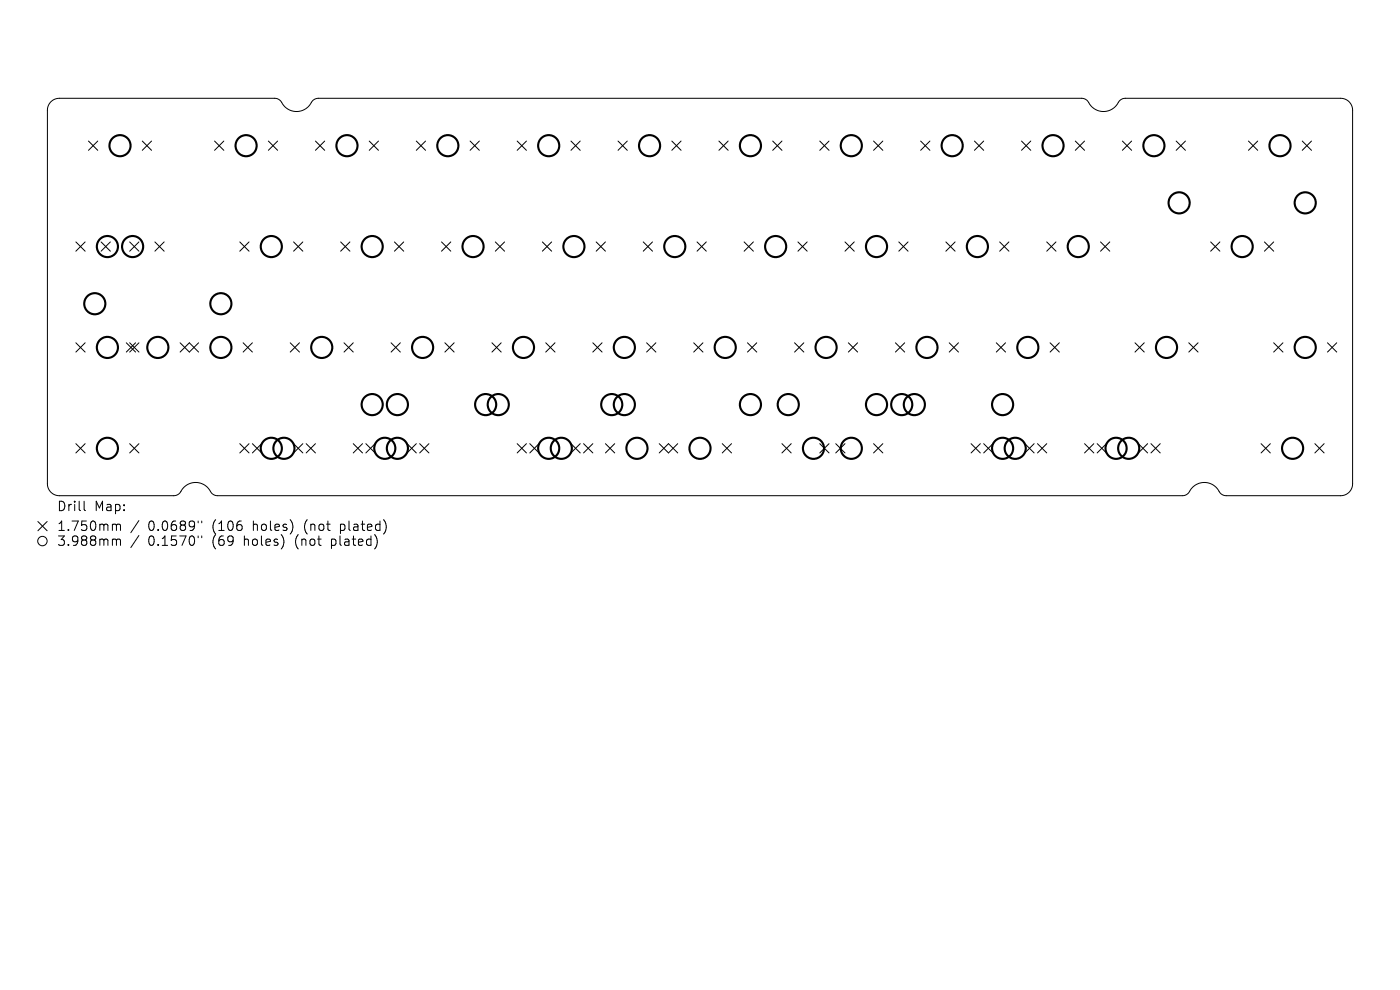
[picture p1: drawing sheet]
<svg xmlns="http://www.w3.org/2000/svg" width="297mm" height="210mm" viewBox="0 0 297 210" stroke-linecap="round" stroke-linejoin="round" font-family="sans-serif">
<defs><g id="words">
<g font-size="2.8">
<text x="12" y="108.7">Drill</text>
<text x="12" y="112.9">1.750mm</text>
<text x="20" y="108.7">Map:</text>
<text x="31.4" y="112.9">0.0689&quot;</text>
<text x="45.2" y="112.9">(106</text>
<text x="53.9" y="112.9">holes)</text>
<text x="65" y="112.9">(not</text>
<text x="72.8" y="112.9">plated)</text>
<text x="12" y="116.1">3.988mm</text>
<text x="31.4" y="116.1">0.1570&quot;</text>
<text x="45.2" y="116.1">(69</text>
<text x="52" y="116.1">holes)</text>
<text x="63.1" y="116.1">(not</text>
<text x="70.9" y="116.1">plated)</text>
</g>
</g></defs>
<g fill="none" stroke="#000" stroke-width=".21">
<path d="M10.8 21.6l.7-.5 1.1-.2h45.7l.6 .1 .5 .3a3.8 3.8 0 0 0 4.9 2.1 7.9 7.9 0 0 0 2.3-2.2l.9-.3h162l.6 .1 .5 .3a3.8 3.8 0 0 0 4.9 2.1 7.9 7.9 0 0 0 2.3-2.2l.9-.3h45.7a2.53 2.53 0 0 1 2.5 2.5v79.2a2.53 2.53 0 0 1-2.5 2.6h-24.3l-.6-.2-.5-.3a3.9 3.9 0 0 0-4.3-2.3 4.6 4.6 0 0 0-2.8 2.4l-1 .4h-204.8l-.6-.2-.5-.3a3.8 3.8 0 0 0-4.8-2.1 7.9 7.9 0 0 0-2.4 2.2l-.9 .4h-24.3a2.53 2.53 0 0 1-2.5-2.6v-79.2l.2-1.1zM18.8 29.9l1.9 2M20.7 29.9l-1.9 2M30.2 29.9l1.9 2M32.1 29.9l-1.9 2M45.5 29.9l2 2M47.5 29.9l-2 2M56.9 29.9l2 2M58.9 29.9l-2 2M66.9 29.9l2 2M68.9 29.9l-2 2M78.3 29.9l2 2"/>
<path d="M80.3 29.9l-2 2M88.3 29.9l2 2M90.3 29.9l-2 2M99.7 29.9l2 2M101.7 29.9l-2 2M109.7 29.9l2 2M111.7 29.9l-2 2M121.1 29.9l2 2M123.1 29.9l-2 2M131.1 29.9l2 2M133.1 29.9l-2 2M142.5 29.9l2 2"/>
<path d="M144.5 29.9l-2 2M152.5 29.9l2 2M154.5 29.9l-2 2M163.9 29.9l2 2M165.9 29.9l-2 2M173.9 29.9l2 2M175.9 29.9l-2 2M185.3 29.9l2 2M187.3 29.9l-2 2M195.3 29.9l2 2M197.3 29.9l-2 2M206.7 29.9l2 2"/>
<path d="M208.7 29.9l-2 2M216.7 29.9l2 2M218.7 29.9l-2 2M228.1 29.9l2 2M230.1 29.9l-2 2M238.1 29.9l2 2M240.1 29.9l-2 2M249.5 29.9l2 2M251.5 29.9l-2 2M264.9 29.9l1.9 2M266.8 29.9l-1.9 2M276.3 29.9l1.9 2"/>
<path d="M278.2 29.9l-1.9 2M16.1 51.3l2 2M18.1 51.3l-2 2M21.4 51.3l2 2M23.4 51.3l-2 2M27.5 51.3l2 2M29.5 51.3l-2 2M32.9 51.3l1.9 2M34.8 51.3l-1.9 2M50.9 51.3l1.9 2M52.8 51.3l-1.9 2M62.3 51.3l1.9 2"/>
<path d="M64.2 51.3l-1.9 2M72.3 51.3l1.9 2M74.2 51.3l-1.9 2M83.7 51.3l1.9 2M85.6 51.3l-1.9 2M93.7 51.3l1.9 2M95.6 51.3l-1.9 2M105.1 51.3l1.9 2M107 51.3l-1.9 2M115.1 51.3l1.9 2M117 51.3l-1.9 2M126.5 51.3l1.9 2"/>
<path d="M128.4 51.3l-1.9 2M136.5 51.3l1.9 2M138.4 51.3l-1.9 2M147.9 51.3l1.9 2M149.8 51.3l-1.9 2M157.9 51.3l1.9 2M159.8 51.3l-1.9 2M169.3 51.3l1.9 2M171.2 51.3l-1.9 2M179.3 51.3l1.9 2M181.2 51.3l-1.9 2M190.7 51.3l1.9 2"/>
<path d="M192.6 51.3l-1.9 2M200.7 51.3l1.9 2M202.6 51.3l-1.9 2M212.1 51.3l1.9 2M214 51.3l-1.9 2M222.1 51.3l1.9 2M224 51.3l-1.9 2M233.5 51.3l1.9 2M235.4 51.3l-1.9 2M256.8 51.3l2 2M258.8 51.3l-2 2M268.2 51.3l2 2"/>
<path d="M270.2 51.3l-2 2M16.1 72.7l2 2M18.1 72.7l-2 2M26.8 72.7l2 2M27.5 72.7l2 2M28.8 72.7l-2 2M29.5 72.7l-2 2M38.2 72.7l2 2 1.9-2M38.2 74.7l2-2 1.9 2M51.6 72.7l1.9 2M53.5 72.7l-1.9 2M61.6 72.7l1.9 2"/>
<path d="M63.5 72.7l-1.9 2M73 72.7l1.9 2M74.9 72.7l-1.9 2M83 72.7l1.9 2M84.9 72.7l-1.9 2M94.4 72.7l1.9 2M96.3 72.7l-1.9 2M104.4 72.7l1.9 2M106.3 72.7l-1.9 2M115.8 72.7l1.9 2M117.7 72.7l-1.9 2M125.8 72.7l1.9 2"/>
<path d="M127.7 72.7l-1.9 2M137.2 72.7l1.9 2M139.1 72.7l-1.9 2M147.2 72.7l1.9 2M149.1 72.7l-1.9 2M158.6 72.7l1.9 2M160.5 72.7l-1.9 2M168.6 72.7l1.9 2M170.5 72.7l-1.9 2M180 72.7l1.9 2M181.9 72.7l-1.9 2M190 72.7l1.9 2"/>
<path d="M191.9 72.7l-1.9 2M201.4 72.7l1.9 2M203.3 72.7l-1.9 2M211.4 72.7l1.9 2M213.3 72.7l-1.9 2M222.8 72.7l1.9 2M224.7 72.7l-1.9 2M240.8 72.7l1.9 2M242.7 72.7l-1.9 2M252.2 72.7l2 2M254.2 72.7l-2 2M270.2 72.7l2 2"/>
<path d="M272.2 72.7l-2 2M281.6 72.7l2 2M283.6 72.7l-2 2M16.1 94.1l2 2M18.1 94.1l-2 2M27.5 94.1l2 2M29.5 94.1l-2 2M50.9 94.1l1.9 2M52.8 94.1l-1.9 2M53.5 94.1l2 2M55.5 94.1l-2 2M62.3 94.1l1.9 2"/>
<path d="M64.2 94.1l-1.9 2M65 94.1l1.9 2M66.9 94.1l-1.9 2M74.9 94.1l2 2M76.9 94.1l-2 2M77.6 94.1l2 2M79.6 94.1l-2 2M86.4 94.1l1.9 2M88.3 94.1l-1.9 2M89 94.1l2 2M91 94.1l-2 2M109.7 94.1l2 2"/>
<path d="M111.7 94.1l-2 2M112.4 94.1l2 2M114.4 94.1l-2 2M121.1 94.1l2 2M123.1 94.1l-2 2M123.8 94.1l2 2M125.8 94.1l-2 2M128.4 94.1l2 2M130.4 94.1l-2 2M139.9 94.1l1.9 2 2-2M139.9 96.1l1.9-2 2 2M153.2 94.1l2 2"/>
<path d="M155.2 94.1l-2 2M165.9 94.1l2 2M167.9 94.1l-2 2M173.9 94.1l2 2M175.9 94.1l-2 2M177.3 94.1l2 2M179.3 94.1l-2 2M185.3 94.1l2 2M187.3 94.1l-2 2M206 94.1l2 2M208 94.1l-2 2M208.7 94.1l1.9 2"/>
<path d="M210.6 94.1l-1.9 2M217.4 94.1l2 2M219.4 94.1l-2 2M220.1 94.1l2 2M222.1 94.1l-2 2M230.1 94.1l1.9 2M232 94.1l-1.9 2M232.8 94.1l1.9 2M234.7 94.1l-1.9 2M241.5 94.1l2 2M243.5 94.1l-2 2M244.2 94.1l1.9 2"/>
<path d="M246.1 94.1l-1.9 2M267.5 94.1l2 2M269.5 94.1l-2 2M278.9 94.1l2 2M280.9 94.1l-2 2M8 110.6l2 2M10 110.6l-2 2M17.8 106.3v1.7l.3 .3M24.1 111.2h.3l.3 .3M24.1 114.4h.3l.3 .2M24.7 111.5l.3-.3 .5 .1 .1 1.2M24.7 111.5v1"/>
<path d="M24.7 114.6v1.1M24.7 114.6l.3-.2 .5 .1 .1 1.2M29.5 110.4l-1.7 2.6M29.5 113.6l-1.7 2.6M42 110.5v.4M42 113.7v.4M42.8 110.5v.4M42.8 113.7v.4"/>
<circle cx="9" cy="114.8" r="1"/>
</g>
<g fill="none" stroke="#000" stroke-width=".45">
<circle cx="25.5" cy="30.9" r="2.24"/>
<circle cx="52.2" cy="30.9" r="2.24"/>
<circle cx="73.6" cy="30.9" r="2.24"/>
<circle cx="95" cy="30.9" r="2.24"/>
<circle cx="116.4" cy="30.9" r="2.24"/>
<circle cx="137.8" cy="30.9" r="2.24"/>
<circle cx="159.2" cy="30.9" r="2.24"/>
<circle cx="180.6" cy="30.9" r="2.24"/>
<circle cx="202" cy="30.9" r="2.24"/>
<circle cx="223.4" cy="30.9" r="2.24"/>
<circle cx="244.8" cy="30.9" r="2.24"/>
<circle cx="271.5" cy="30.9" r="2.24"/>
<circle cx="22.8" cy="52.3" r="2.24"/>
<circle cx="28.1" cy="52.3" r="2.24"/>
<circle cx="57.6" cy="52.3" r="2.24"/>
<circle cx="79" cy="52.3" r="2.24"/>
<circle cx="100.4" cy="52.3" r="2.24"/>
<circle cx="121.8" cy="52.3" r="2.24"/>
<circle cx="143.2" cy="52.3" r="2.24"/>
<circle cx="164.6" cy="52.3" r="2.24"/>
<circle cx="185.9" cy="52.3" r="2.24"/>
<circle cx="207.3" cy="52.3" r="2.24"/>
<circle cx="228.7" cy="52.3" r="2.24"/>
<circle cx="250.1" cy="43" r="2.24"/>
<circle cx="263.5" cy="52.3" r="2.24"/>
<circle cx="276.9" cy="43" r="2.24"/>
<circle cx="20.1" cy="64.4" r="2.24"/>
<circle cx="22.8" cy="73.7" r="2.24"/>
<circle cx="33.5" cy="73.7" r="2.24"/>
<circle cx="46.9" cy="64.4" r="2.24"/>
<circle cx="46.9" cy="73.7" r="2.24"/>
<circle cx="68.3" cy="73.7" r="2.24"/>
<circle cx="89.7" cy="73.7" r="2.24"/>
<circle cx="111.1" cy="73.7" r="2.24"/>
<circle cx="132.5" cy="73.7" r="2.24"/>
<circle cx="153.9" cy="73.7" r="2.24"/>
<circle cx="175.2" cy="73.7" r="2.24"/>
<circle cx="196.6" cy="73.7" r="2.24"/>
<circle cx="218" cy="73.7" r="2.24"/>
<circle cx="247.5" cy="73.7" r="2.24"/>
<circle cx="276.9" cy="73.7" r="2.24"/>
<circle cx="22.8" cy="95.1" r="2.24"/>
<circle cx="57.6" cy="95.1" r="2.24"/>
<circle cx="60.2" cy="95.1" r="2.24"/>
<circle cx="79" cy="85.8" r="2.24"/>
<circle cx="81.6" cy="95.1" r="2.24"/>
<circle cx="84.3" cy="95.1" r="2.24"/>
<circle cx="84.3" cy="85.8" r="2.24"/>
<circle cx="103" cy="85.8" r="2.24"/>
<circle cx="105.7" cy="85.8" r="2.24"/>
<circle cx="116.4" cy="95.1" r="2.24"/>
<circle cx="119.1" cy="95.1" r="2.24"/>
<circle cx="129.8" cy="85.8" r="2.24"/>
<circle cx="132.5" cy="85.8" r="2.24"/>
<circle cx="135.1" cy="95.1" r="2.24"/>
<circle cx="148.5" cy="95.1" r="2.24"/>
<circle cx="159.2" cy="85.8" r="2.24"/>
<circle cx="167.2" cy="85.8" r="2.24"/>
<circle cx="172.6" cy="95.1" r="2.24"/>
<circle cx="180.6" cy="95.1" r="2.24"/>
<circle cx="185.9" cy="85.8" r="2.24"/>
<circle cx="191.3" cy="85.8" r="2.24"/>
<circle cx="194" cy="85.8" r="2.24"/>
<circle cx="212.7" cy="95.1" r="2.24"/>
<circle cx="212.7" cy="85.8" r="2.24"/>
<circle cx="215.4" cy="95.1" r="2.24"/>
<circle cx="236.8" cy="95.1" r="2.24"/>
<circle cx="239.4" cy="95.1" r="2.24"/>
<circle cx="274.2" cy="95.1" r="2.24"/>
</g>
<use href="#words"/>
</svg>
